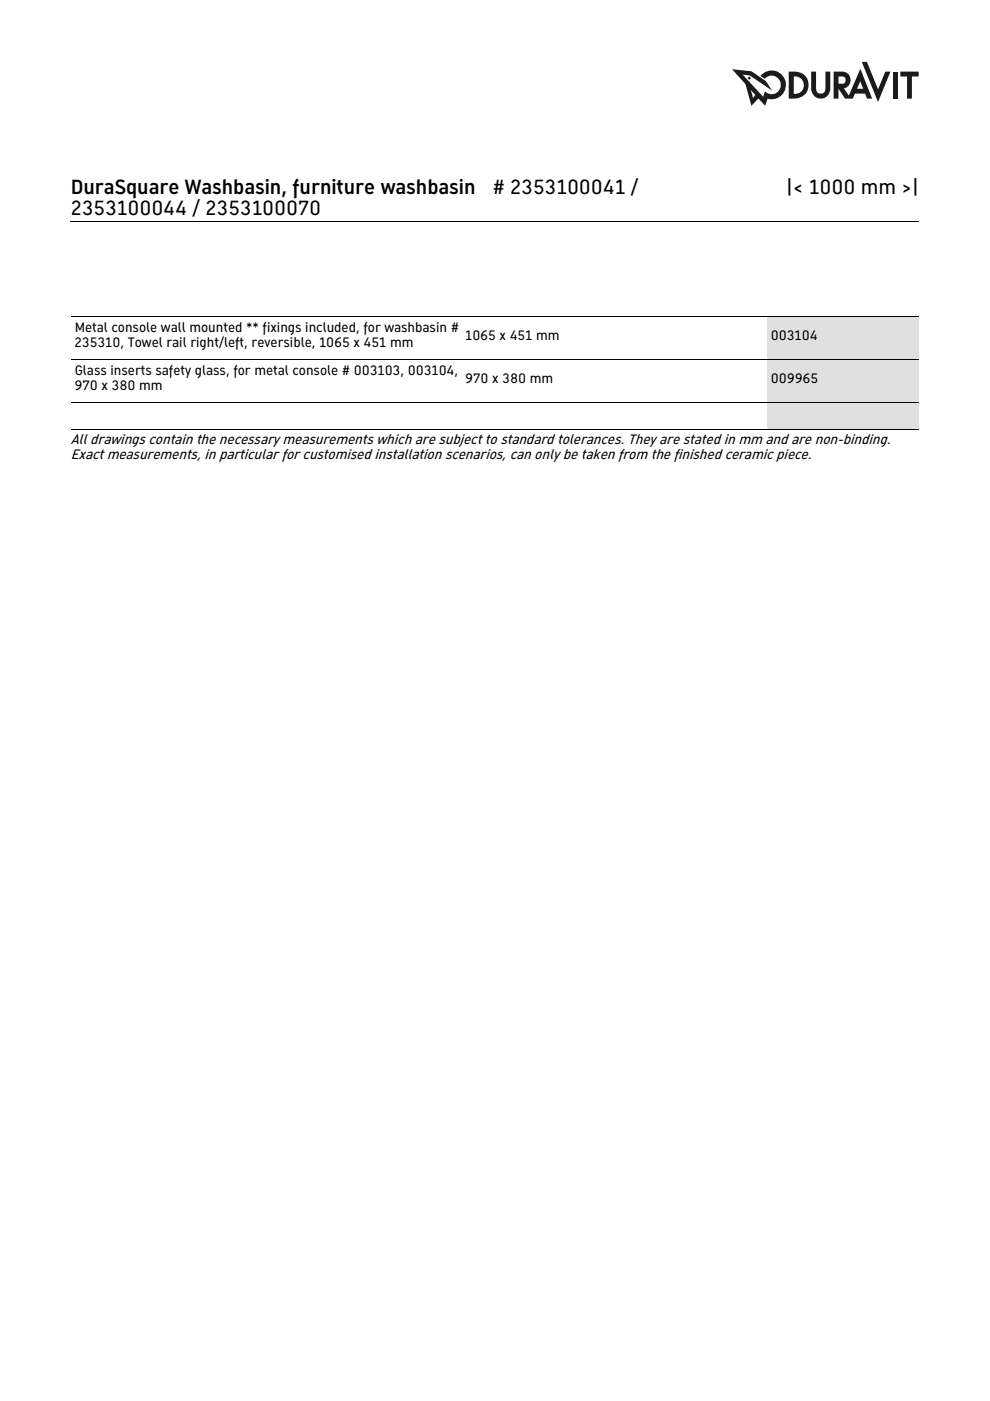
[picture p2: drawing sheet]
<svg xmlns="http://www.w3.org/2000/svg" width="210mm" height="297mm" viewBox="0 0 210 297" stroke-linecap="round" stroke-linejoin="round" font-family="sans-serif">
<defs><g id="words">
<g font-size="4.3">
<text x="15" y="41.1">DuraSquare Washbasin, furniture washbasin</text>
<text x="104.4" y="41.1"># 2353100041 /</text>
<text x="166.7" y="41.1">|&lt; 1000 mm &gt;|</text>
<text x="15" y="45.5">2353100044 / 2353100070</text>
</g>
<g font-size="3">
<text x="15" y="94.1">All drawings contain the necessary measurements which are subject to standard tolerances. They are stated in mm and are non-binding.</text>
<text x="15" y="97.4">Exact measurements, in particular for customised installation scenarios, can only be taken from the finished ceramic piece.</text>
</g>
<g font-size="2.8">
<text x="15.8" y="70.4">Metal console wall mounted ** fixings included, for washbasin #</text>
<text x="15.8" y="73.7">235310, Towel rail right/left, reversible, 1065 x 451 mm</text>
<text x="98.6" y="72.1">1065 x 451 mm</text>
<text x="163.4" y="72.1">003104</text>
<text x="15.8" y="82.8">970 x 380 mm</text>
<text x="15.8" y="79.5">Glass inserts safety glass, for metal console # 003103, 003104,</text>
<text x="98.6" y="81.2">970 x 380 mm</text>
<text x="163.4" y="81.2">009965</text>
</g>
</g></defs>
<g fill="#e0e0e0">
<path d="M162.6 67h32.2v9.1h-32.2z"/>
<path d="M162.6 76.1h32.2v9.1h-32.2z"/>
<path d="M162.6 85.2h32.2v5.9h-32.2z"/>
</g>
<path d="M15 67.1h179.8M15 76.2h179.8M15 91.1h179.8M15 85.3h179.8" fill="none" stroke="#000" stroke-width=".21"/>
<path d="M15 13.1h179.8v34h-179.8z" fill="#fff"/>
<path d="M15 47h179.8" fill="none" stroke="#000" stroke-width=".21"/>
<g fill="#1b1b1f">
<path d="M182.7 13.1h1.1l2.4 5.8 1.5-3.7h1.1l-2.6 6.4z"/>
<path d="M189.3 15.2h1v5.7h-1z"/>
<path d="M190.9 15.2h3.9v1h-1.5v4.7h-1v-4.7h-1.4z"/>
<path d="M172 15.2h1v3.2a1.08 1.08 0 0 0 .4 1.3 1.08 1.08 0 0 0 1.4-.1l.2-.8v-3.6h1v3.6a2.02 2.02 0 0 1-2 2.1 2.02 2.02 0 0 1-2-2.1z"/>
<path d="M182.4 17.2l-.7 1.6h1.3zM177.8 16.2v1.6h.8a.78 .78 0 0 0 .7-.8 .78 .78 0 0 0-.6-.8zM176.7 15.2h2a1.81 1.81 0 0 1 1.6 1.7 1.81 1.81 0 0 1-1.4 1.9l1.1 1.5 2.4-5.7 2.5 6.3h-1.1l-.4-1.1h-2.1l-.5 1.1h-1.6l-1.4-2.1v2.1h-1.1z"/>
<path d="M159.2 19.1l.5 1.7 .4-.7zM155.2 14.7l4.1 .4 3.1 2.1 1.3 2-4.7-3.2-1.5-.2 4.3 4.7 .4-1.1a1.96 1.96 0 0 0 2.8 0 1.96 1.96 0 0 0-.1-2.8 1.96 1.96 0 0 0-2.8 .1l-.9-.6a3 3 0 0 1 5.3 1 3 3 0 0 1-3.8 3.8l-.5 1.5-1.4-1.5-1.5 1.5-1.2-4.6z"/>
<path d="M167.2 15.2v5.7a4.4 4.4 0 0 0 3.6-1.1 2.9 2.9 0 0 0 .2-3.3 2.9 2.9 0 0 0-3.1-1.3zM168.3 16.2a1.87 1.87 0 0 1 2.1 1.9 1.87 1.87 0 0 1-2.1 1.8z"/>
<circle cx="158.8" cy="16.6" r=".29"/>
</g>
<use href="#words"/>
</svg>
